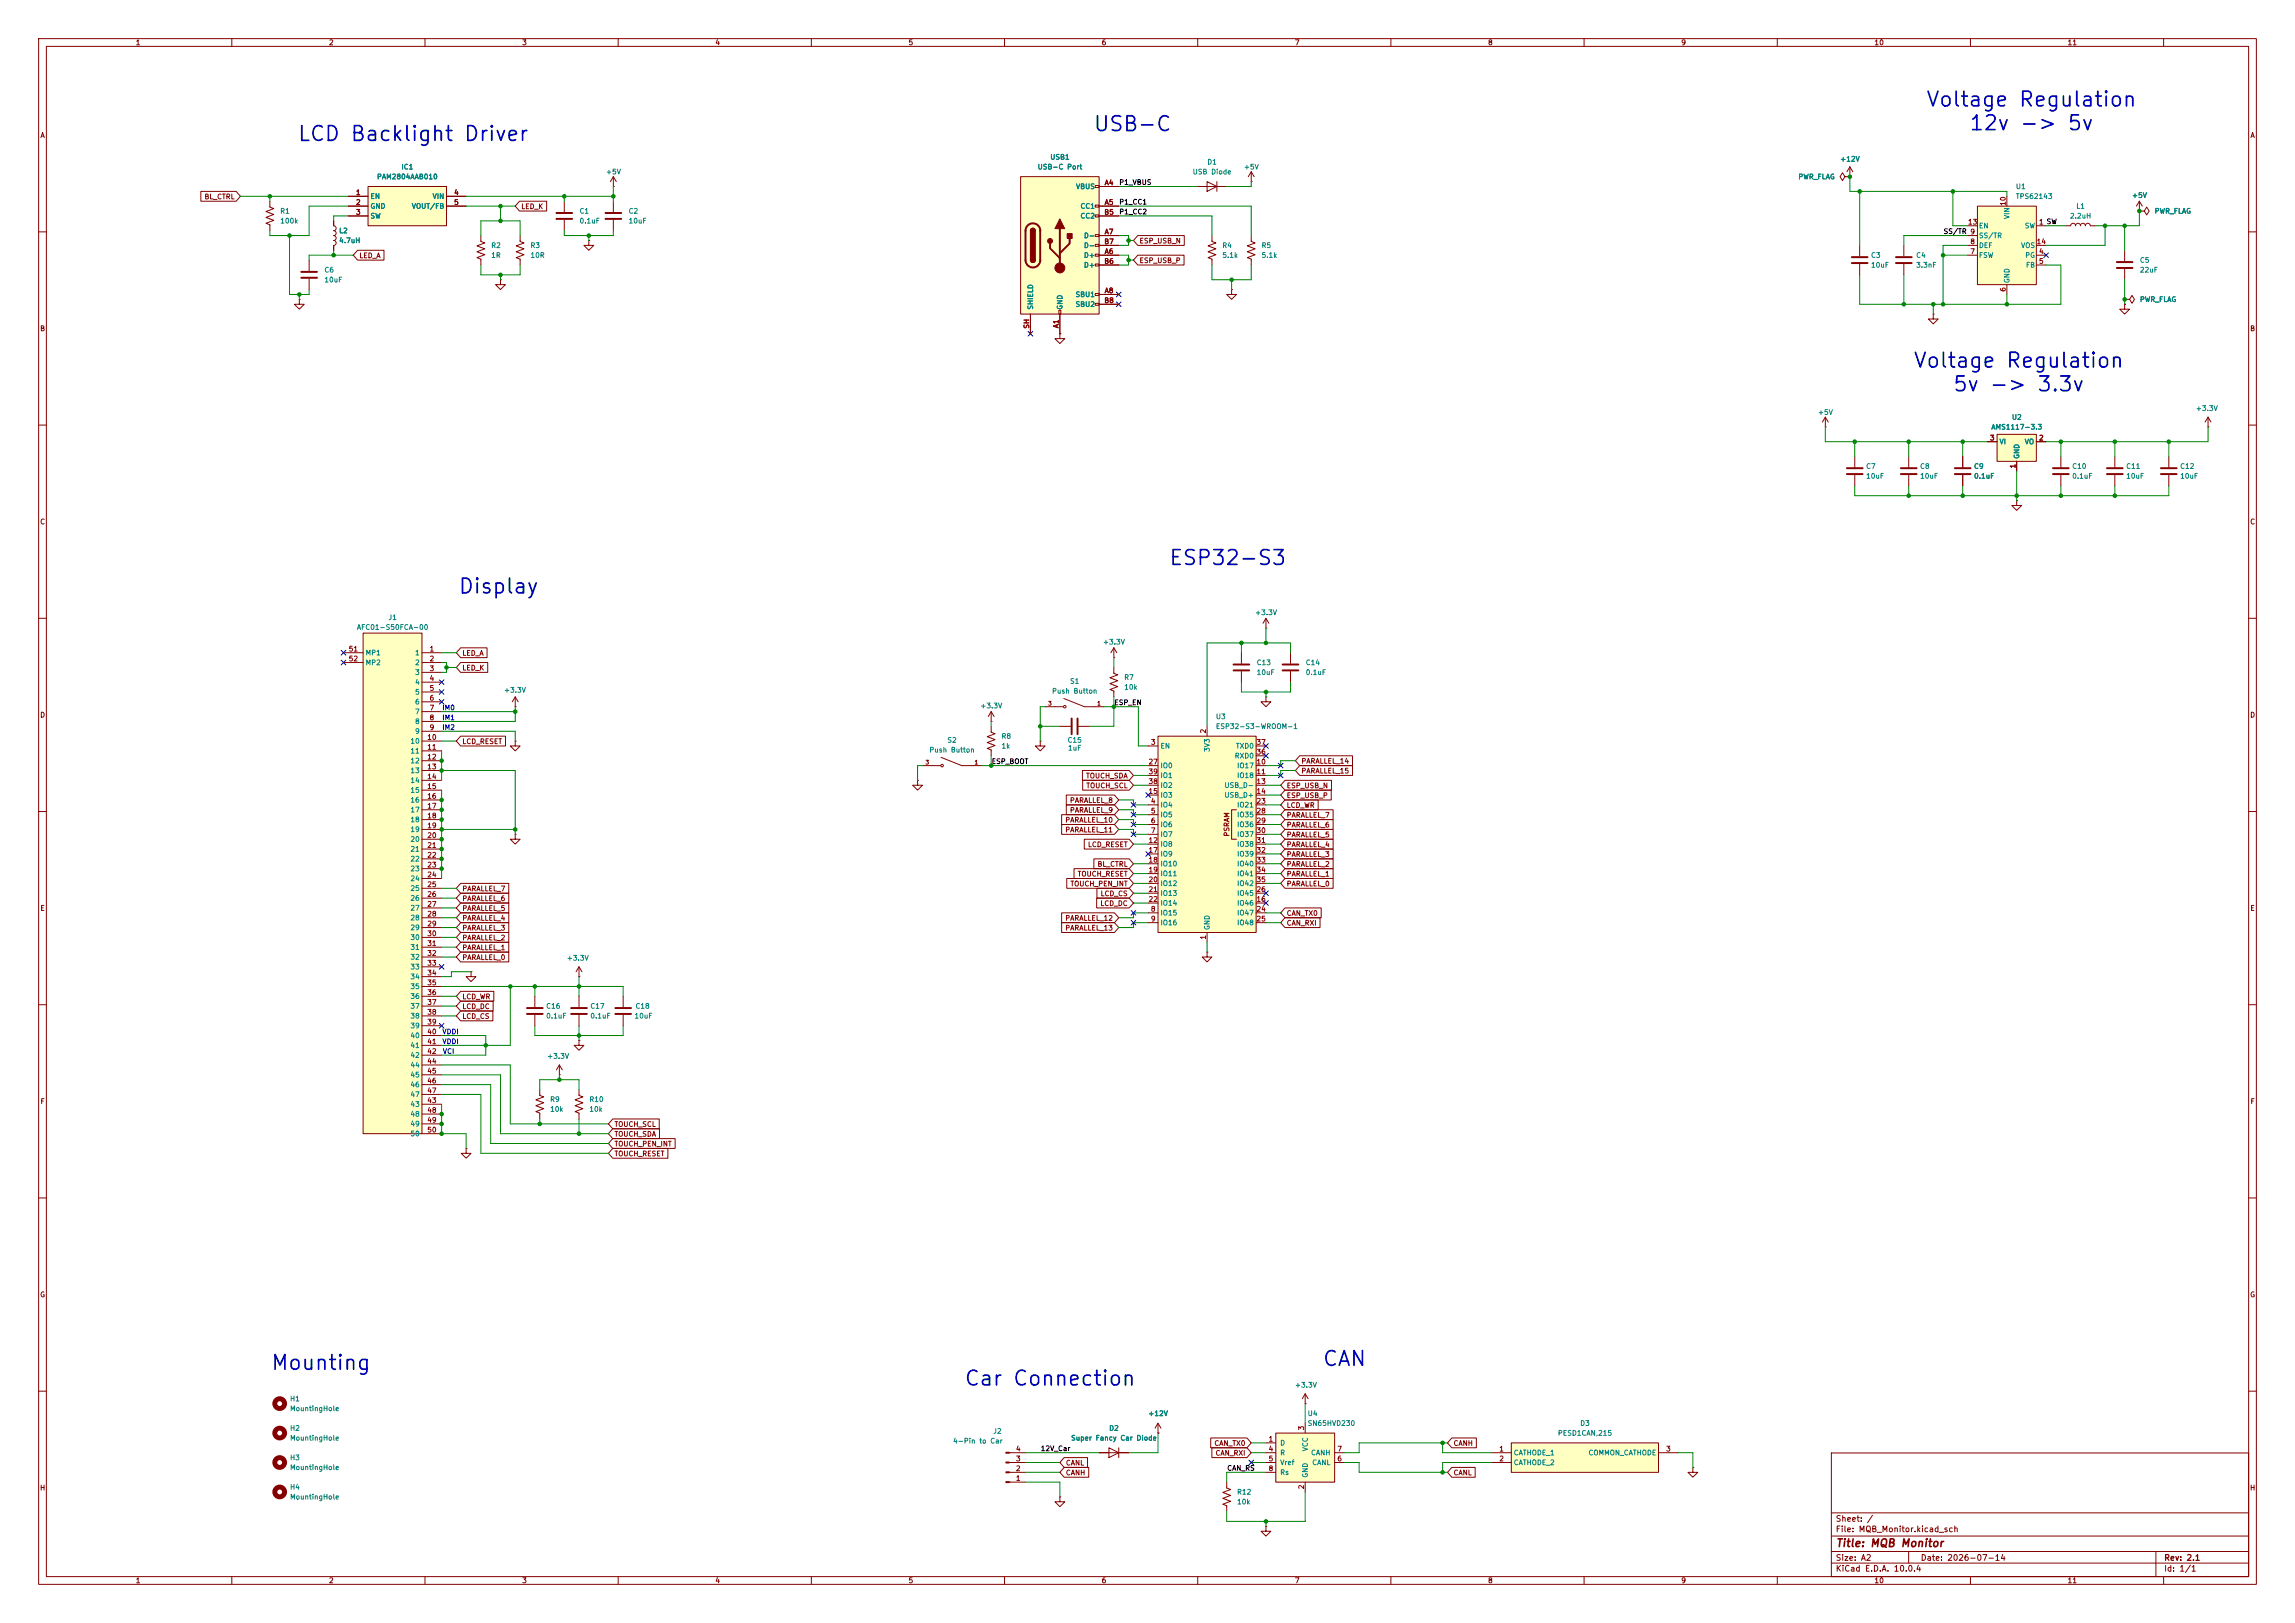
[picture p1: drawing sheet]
<svg xmlns="http://www.w3.org/2000/svg" width="594mm" height="420mm" viewBox="0 0 594 420" stroke-linecap="round" stroke-linejoin="round" font-family="sans-serif">
<defs><g id="words">
<g font-size="3.8" fill="#0000c2">
<text x="498.3" y="28.6">Voltage Regulation</text>
<text x="282.8" y="34.9">USB-C</text>
<text x="509.5" y="34.7">12v -&gt; 5v</text>
<text x="76.8" y="37.5">LCD Backlight Driver</text>
<text x="495" y="96.1">Voltage Regulation</text>
<text x="505.2" y="102.3">5v -&gt; 3.3v</text>
<text x="302.3" y="147.2">ESP32-S3</text>
<text x="118.4" y="154.6">Display</text>
<text x="69.9" y="355.5">Mounting</text>
<text x="249.4" y="359.5">Car Connection</text>
<text x="342.1" y="354.5">CAN</text>
</g>
<text font-size="2" fill="#840000" x="475" y="400.8">Title: MQB Monitor</text>
<g font-size="1.5" fill="#840000">
<text x="475" y="394.1">Sheet: /</text>
<text x="475" y="396.8">File: MQB_Monitor.kicad_sch</text>
<text x="475" y="407">KiCad E.D.A. 10.0.4</text>
<text x="475" y="404.2">Size: A2</text>
<text x="497" y="404.2">Date: 2026-07-14</text>
<text x="560" y="404.2">Rev: 2.1</text>
<text x="560" y="407">Id: 1/1</text>
</g>
<g font-size="1.3" fill="#840000">
<text x="35" y="12">1</text>
<text x="85" y="12">2</text>
<text x="135" y="12">3</text>
<text x="185" y="12">4</text>
<text x="235" y="12">5</text>
<text x="285" y="12">6</text>
<text x="335" y="12">7</text>
<text x="385" y="12">8</text>
<text x="435" y="12">9</text>
<text x="485" y="12">10</text>
<text x="535" y="12">11</text>
<text x="10.3" y="36">A</text>
<text x="582.3" y="36">A</text>
<text x="52.8" y="51.9">BL_CTRL</text>
<text x="92" y="50.8">1</text>
<text x="92" y="53.3">2</text>
<text x="117.4" y="50.8">4</text>
<text x="117.4" y="53.3">5</text>
<text x="285.8" y="48.2">A4</text>
<text x="285.8" y="53.3">A5</text>
<text x="519.4" y="53.4" transform="rotate(-90 519.4 53.4)">10</text>
<text x="92" y="55.9">3</text>
<text x="134.8" y="54.4">LED_K</text>
<text x="285.7" y="55.9">B5</text>
<text x="509.2" y="58.4">13</text>
<text x="527.6" y="58.4">1 SW</text>
<text x="285.7" y="63.5">B7</text>
<text x="285.8" y="60.9">A7</text>
<text x="294.8" y="63.3">ESP_USB_N</text>
<text x="509.8" y="63.5">8</text>
<text x="527" y="63.5">14</text>
<text x="92.9" y="67.1">LED_A</text>
<text x="285.7" y="68.6">B6</text>
<text x="285.8" y="66">A6</text>
<text x="294.8" y="68.4">ESP_USB_P</text>
<text x="509.8" y="66">7</text>
<text x="527.6" y="66">4</text>
<text x="527.6" y="68.6">5</text>
<text x="285.8" y="76.2">A8</text>
<text x="519.4" y="75.6" transform="rotate(-90 519.4 75.6)">6</text>
<text x="285.7" y="78.7">B8</text>
<text x="10.3" y="86">B</text>
<text x="266.7" y="85.2" transform="rotate(-90 266.7 85.2)">SH</text>
<text x="274.3" y="85.1" transform="rotate(-90 274.3 85.1)">A1</text>
<text x="582.3" y="86">B</text>
<text x="514.9" y="114.3">3</text>
<text x="527.6" y="114.3">2</text>
<text x="521.9" y="121.4" transform="rotate(-90 521.9 121.4)">1</text>
<text x="10.3" y="136">C</text>
<text x="582.3" y="136">C</text>
<text x="90.1" y="168.9">51</text>
<text x="90.1" y="171.4">52</text>
<text x="111.1" y="168.9">1</text>
<text x="111.1" y="171.4">2</text>
<text x="111.1" y="174">3</text>
<text x="119.5" y="170">LED_A</text>
<text x="119.5" y="173.8">LED_K</text>
<text x="111.1" y="176.5">4</text>
<text x="111.1" y="179">5</text>
<text x="10.3" y="186">D</text>
<text x="111.1" y="181.6">6</text>
<text x="111.1" y="184.1">7</text>
<text x="582.3" y="186">D</text>
<text x="110.4" y="191.7">10</text>
<text x="111.1" y="186.7">8</text>
<text x="111.1" y="189.2">9</text>
<text x="312.4" y="189.9" transform="rotate(-90 312.4 189.9)">2</text>
<text x="110.4" y="194.3">11</text>
<text x="110.4" y="196.8">12</text>
<text x="119.5" y="192.8">LCD_RESET</text>
<text x="297.7" y="193">3</text>
<text x="325.1" y="195.6">36</text>
<text x="325.1" y="193">37</text>
<text x="336.7" y="197.9">PARALLEL_14</text>
<text x="110.4" y="199.4">13</text>
<text x="110.4" y="201.9">14</text>
<text x="281" y="201.7">TOUCH_SDA</text>
<text x="297.1" y="198.1">27</text>
<text x="297.1" y="203.2">38</text>
<text x="297.1" y="200.6">39</text>
<text x="325.1" y="198.1">10</text>
<text x="325.1" y="200.6">11</text>
<text x="325.1" y="203.2">13</text>
<text x="336.7" y="200.5">PARALLEL_15</text>
<text x="110.4" y="204.4">15</text>
<text x="110.4" y="207">16</text>
<text x="110.4" y="209.5">17</text>
<text x="276.8" y="208.1">PARALLEL_8</text>
<text x="281" y="204.3">TOUCH_SCL</text>
<text x="297.1" y="205.7">15</text>
<text x="297.7" y="208.3">4</text>
<text x="325.1" y="205.7">14</text>
<text x="325.1" y="208.3">23</text>
<text x="332.9" y="204.3">ESP_USB_N</text>
<text x="332.9" y="206.8">ESP_USB_P</text>
<text x="332.9" y="209.3">LCD_WR</text>
<text x="110.4" y="212.1">18</text>
<text x="110.4" y="214.6">19</text>
<text x="275.6" y="213.2">PARALLEL_10</text>
<text x="275.6" y="215.7">PARALLEL_11</text>
<text x="276.8" y="210.6">PARALLEL_9</text>
<text x="297.7" y="210.8">5</text>
<text x="297.7" y="213.3">6</text>
<text x="297.7" y="215.9">7</text>
<text x="325.1" y="210.8">28</text>
<text x="325.1" y="213.3">29</text>
<text x="325.1" y="215.9">30</text>
<text x="332.9" y="214.4">PARALLEL_6</text>
<text x="332.9" y="211.9">PARALLEL_7</text>
<text x="110.4" y="217.1">20</text>
<text x="110.4" y="219.7">21</text>
<text x="281.5" y="219.5">LCD_RESET</text>
<text x="297.1" y="218.4">12</text>
<text x="297.1" y="221">17</text>
<text x="318.5" y="216.6" transform="rotate(-90 318.5 216.6)">PSRAM</text>
<text x="325.1" y="218.4">31</text>
<text x="325.1" y="221">32</text>
<text x="332.9" y="219.5">PARALLEL_4</text>
<text x="332.9" y="217">PARALLEL_5</text>
<text x="110.4" y="222.2">22</text>
<text x="110.4" y="224.8">23</text>
<text x="110.4" y="227.3">24</text>
<text x="278.8" y="227.1">TOUCH_RESET</text>
<text x="283.9" y="224.6">BL_CTRL</text>
<text x="297.1" y="223.5">18</text>
<text x="297.1" y="226">19</text>
<text x="325.1" y="223.5">33</text>
<text x="325.1" y="226">34</text>
<text x="332.9" y="224.6">PARALLEL_2</text>
<text x="332.9" y="227.1">PARALLEL_1</text>
<text x="332.9" y="222">PARALLEL_3</text>
<text x="110.4" y="229.8">25</text>
<text x="110.4" y="232.4">26</text>
<text x="119.5" y="230.9">PARALLEL_7</text>
<text x="119.5" y="233.5">PARALLEL_6</text>
<text x="276.9" y="229.7">TOUCH_PEN_INT</text>
<text x="284.7" y="232.2">LCD_CS</text>
<text x="297.1" y="228.6">20</text>
<text x="297.1" y="231.1">21</text>
<text x="297.1" y="233.7">22</text>
<text x="325.1" y="233.7">16</text>
<text x="325.1" y="231.1">26</text>
<text x="325.1" y="228.6">35</text>
<text x="332.9" y="229.7">PARALLEL_0</text>
<text x="10.3" y="236">E</text>
<text x="110.4" y="234.9">27</text>
<text x="110.4" y="237.5">28</text>
<text x="119.5" y="236">PARALLEL_5</text>
<text x="119.5" y="238.6">PARALLEL_4</text>
<text x="275.6" y="238.6">PARALLEL_12</text>
<text x="284.7" y="234.7">LCD_DC</text>
<text x="297.7" y="236.2">8</text>
<text x="297.7" y="238.7">9</text>
<text x="325.1" y="236.2">24</text>
<text x="325.1" y="238.7">25</text>
<text x="332.9" y="237.3">CAN_TX0</text>
<text x="332.9" y="239.8">CAN_RXI</text>
<text x="582.3" y="236">E</text>
<text x="110.4" y="240">29</text>
<text x="110.4" y="242.5">30</text>
<text x="110.4" y="245.1">31</text>
<text x="119.5" y="241.1">PARALLEL_3</text>
<text x="119.5" y="243.6">PARALLEL_2</text>
<text x="275.6" y="241.1">PARALLEL_13</text>
<text x="312.4" y="243.3" transform="rotate(-90 312.4 243.3)">1</text>
<text x="110.4" y="247.6">32</text>
<text x="110.4" y="250.2">33</text>
<text x="119.5" y="248.7">PARALLEL_0</text>
<text x="119.5" y="246.2">PARALLEL_1</text>
<text x="110.4" y="252.7">34</text>
<text x="110.4" y="255.2">35</text>
<text x="110.4" y="257.8">36</text>
<text x="110.4" y="260.3">37</text>
<text x="110.4" y="262.9">38</text>
<text x="119.5" y="258.9">LCD_WR</text>
<text x="119.5" y="264">LCD_CS</text>
<text x="119.5" y="261.4">LCD_DC</text>
<text x="110.4" y="265.4">39</text>
<text x="110.4" y="267.9">40</text>
<text x="110.4" y="270.5">41</text>
<text x="110.4" y="273">42</text>
<text x="110.4" y="275.6">44</text>
<text x="110.4" y="278.1">45</text>
<text x="110.4" y="280.6">46</text>
<text x="10.3" y="286">F</text>
<text x="110.4" y="285.7">43</text>
<text x="110.4" y="283.2">47</text>
<text x="582.3" y="286">F</text>
<text x="110.4" y="288.3">48</text>
<text x="110.4" y="290.8">49</text>
<text x="110.4" y="293.3">50</text>
<text x="158.9" y="291.9">TOUCH_SCL</text>
<text x="158.9" y="297">TOUCH_PEN_INT</text>
<text x="158.9" y="299.5">TOUCH_RESET</text>
<text x="158.9" y="294.4">TOUCH_SDA</text>
<text x="10.3" y="336">G</text>
<text x="582.3" y="336">G</text>
<text x="337.8" y="370.3" transform="rotate(-90 337.8 370.3)">3</text>
<text x="262.8" y="375.9">4</text>
<text x="314.2" y="374.4">CAN_TX0</text>
<text x="314.5" y="377">CAN_RXI</text>
<text x="328.2" y="373.4">1</text>
<text x="328.2" y="375.9">4</text>
<text x="346" y="375.9">7</text>
<text x="376.1" y="374.4">CANH</text>
<text x="387.9" y="375.9">1</text>
<text x="431.1" y="375.9">3</text>
<text x="262.8" y="383.5">1</text>
<text x="262.8" y="381">2</text>
<text x="262.8" y="378.4">3</text>
<text x="275.7" y="382.1">CANH</text>
<text x="275.7" y="379.5">CANL</text>
<text x="328.2" y="378.4">5</text>
<text x="328.2" y="381">8</text>
<text x="346" y="378.4">6</text>
<text x="376.1" y="382.1">CANL</text>
<text x="387.9" y="378.4">2</text>
<text x="10.2" y="386">H</text>
<text x="337.8" y="385.5" transform="rotate(-90 337.8 385.5)">2</text>
<text x="582.2" y="386">H</text>
<text x="35" y="410">1</text>
<text x="85" y="410">2</text>
<text x="135" y="410">3</text>
<text x="185" y="410">4</text>
<text x="235" y="410">5</text>
<text x="285" y="410">6</text>
<text x="335" y="410">7</text>
<text x="385" y="410">8</text>
<text x="435" y="410">9</text>
<text x="485" y="410">10</text>
<text x="535" y="410">11</text>
</g>
<g font-size="1.3" fill="#008484">
<text x="271.7" y="41.6">USB1</text>
<text x="97.4" y="46.7">PAM2804AAB010</text>
<text x="103.8" y="44.2">IC1</text>
<text x="156.7" y="45.4">+5V</text>
<text x="268.4" y="44.2">USB-C Port</text>
<text x="308.6" y="45.4">USB Diode</text>
<text x="312.3" y="42.9">D1</text>
<text x="321.8" y="44.2">+5V</text>
<text x="465.3" y="46.7">PWR_FLAG</text>
<text x="476.1" y="42.1">+12V</text>
<text x="95.8" y="51.8">EN</text>
<text x="111.8" y="51.8">VIN</text>
<text x="278.4" y="49.2">VBUS</text>
<text x="521.6" y="49.2">U1</text>
<text x="521.6" y="51.8">TPS62143</text>
<text x="551.7" y="51.5">+5V</text>
<text x="72.4" y="55.6">R1</text>
<text x="72.4" y="58.1">100k</text>
<text x="95.8" y="54.3">GND</text>
<text x="95.8" y="56.9">SW</text>
<text x="106.5" y="54.3">VOUT/FB</text>
<text x="149.9" y="55.6">C1</text>
<text x="149.9" y="58.1">0.1uF</text>
<text x="162.6" y="55.6">C2</text>
<text x="162.6" y="58.1">10uF</text>
<text x="279.5" y="54.3">CC1</text>
<text x="279.5" y="56.9">CC2</text>
<text x="512.1" y="59.4">EN</text>
<text x="520.4" y="56.8" transform="rotate(-90 520.4 56.8)">VIN</text>
<text x="523.9" y="59.4">SW</text>
<text x="535.6" y="56.9">2.2uH</text>
<text x="537.3" y="54.3">L1</text>
<text x="557.5" y="55.6">PWR_FLAG</text>
<text x="87.6" y="63.2">4.7uH</text>
<text x="87.6" y="60.7">L2</text>
<text x="127" y="64.5">R2</text>
<text x="137.2" y="64.5">R3</text>
<text x="280.4" y="61.9">D-</text>
<text x="280.4" y="64.5">D-</text>
<text x="316.2" y="64.5">R4</text>
<text x="326.4" y="64.5">R5</text>
<text x="512.1" y="64.5">DEF</text>
<text x="512.1" y="61.9">SS/TR</text>
<text x="523" y="64.5">VOS</text>
<text x="83.8" y="70.8">C6</text>
<text x="127" y="67">1R</text>
<text x="137.2" y="67">10R</text>
<text x="280.4" y="67">D+</text>
<text x="280.4" y="69.6">D+</text>
<text x="316.2" y="67">5.1k</text>
<text x="326.4" y="67">5.1k</text>
<text x="484.1" y="67">C3</text>
<text x="484.1" y="69.6">10uF</text>
<text x="495.8" y="67">C4</text>
<text x="495.8" y="69.6">3.3nF</text>
<text x="512.1" y="67">FSW</text>
<text x="524.1" y="67">PG</text>
<text x="524.2" y="69.6">FB</text>
<text x="553.7" y="68.3">C5</text>
<text x="553.7" y="70.8">22uF</text>
<text x="83.8" y="73.4">10uF</text>
<text x="278.2" y="77.2">SBU1</text>
<text x="520.4" y="73.4" transform="rotate(-90 520.4 73.4)">GND</text>
<text x="267.7" y="80.3" transform="rotate(-90 267.7 80.3)">SHIELD</text>
<text x="275.3" y="80.3" transform="rotate(-90 275.3 80.3)">GND</text>
<text x="278.2" y="79.7">SBU2</text>
<text x="553.7" y="78.4">PWR_FLAG</text>
<text x="470.4" y="107.7">+5V</text>
<text x="568.2" y="106.6">+3.3V</text>
<text x="515.3" y="111.5">AMS1117-3.3</text>
<text x="520.6" y="108.9">U2</text>
<text x="517.4" y="115.3">VI</text>
<text x="522.9" y="118.9" transform="rotate(-90 522.9 118.9)">GND</text>
<text x="523.9" y="115.3">VO</text>
<text x="482.9" y="121.6">C7</text>
<text x="482.9" y="124.2">10uF</text>
<text x="496.8" y="121.6">C8</text>
<text x="496.8" y="124.2">10uF</text>
<text x="510.8" y="121.6">C9</text>
<text x="510.8" y="124.2">0.1uF</text>
<text x="536.2" y="121.6">C10</text>
<text x="536.2" y="124.2">0.1uF</text>
<text x="550.2" y="121.6">C11</text>
<text x="550.2" y="124.2">10uF</text>
<text x="564.1" y="121.6">C12</text>
<text x="564.1" y="124.2">10uF</text>
<text x="100.4" y="160.7">J1</text>
<text x="324.7" y="159.5">+3.3V</text>
<text x="92.2" y="163.3">AFC01-S50FCA-00</text>
<text x="285.3" y="167.1">+3.3V</text>
<text x="94.5" y="169.9">MP1</text>
<text x="94.5" y="172.4">MP2</text>
<text x="107.3" y="169.9">1</text>
<text x="107.3" y="172.4">2</text>
<text x="325.1" y="172.4">C13</text>
<text x="337.8" y="172.4">C14</text>
<text x="107.3" y="175">3</text>
<text x="107.3" y="177.5">4</text>
<text x="130.3" y="179.5">+3.3V</text>
<text x="272.2" y="179.8">Push Button</text>
<text x="276.8" y="177.2">S1</text>
<text x="290.8" y="176.2">R7</text>
<text x="290.8" y="178.8">10k</text>
<text x="325.1" y="175">10uF</text>
<text x="337.8" y="175">0.1uF</text>
<text x="107.3" y="180">5</text>
<text x="107.3" y="182.6">6</text>
<text x="107.3" y="185.1">7</text>
<text x="253.6" y="183.6">+3.3V</text>
<text x="107.3" y="187.7">8</text>
<text x="107.3" y="190.2">9</text>
<text x="259.1" y="191.5">R8</text>
<text x="314.6" y="186.4">U3</text>
<text x="314.6" y="188.9">ESP32-S3-WROOM-1</text>
<text x="106.1" y="192.7">10</text>
<text x="106.1" y="195.3">11</text>
<text x="106.1" y="197.8">12</text>
<text x="240.4" y="195">Push Button</text>
<text x="245.1" y="192.5">S2</text>
<text x="259.1" y="194">1k</text>
<text x="276.2" y="192.5">C15</text>
<text x="276.3" y="194.5">1uF</text>
<text x="300.2" y="194">EN</text>
<text x="313.4" y="194.7" transform="rotate(-90 313.4 194.7)">3V3</text>
<text x="319.4" y="196.6">RXD0</text>
<text x="319.8" y="194">TXD0</text>
<text x="106.1" y="200.4">13</text>
<text x="106.1" y="202.9">14</text>
<text x="300.2" y="199.1">IO0</text>
<text x="300.2" y="201.6">IO1</text>
<text x="320.1" y="199.1">IO17</text>
<text x="320.1" y="201.6">IO18</text>
<text x="106.1" y="205.4">15</text>
<text x="106.1" y="208">16</text>
<text x="300.2" y="209.3">IO4</text>
<text x="300.2" y="206.7">IO3</text>
<text x="300.2" y="204.2">IO2</text>
<text x="316.8" y="204.2">USB_D-</text>
<text x="316.8" y="206.7">USB_D+</text>
<text x="320.1" y="209.3">IO21</text>
<text x="106.1" y="210.5">17</text>
<text x="106.1" y="213.1">18</text>
<text x="106.1" y="215.6">19</text>
<text x="300.2" y="211.8">IO5</text>
<text x="300.2" y="214.3">IO6</text>
<text x="320.1" y="211.8">IO35</text>
<text x="320.1" y="214.3">IO36</text>
<text x="106.1" y="218.1">20</text>
<text x="106.1" y="220.7">21</text>
<text x="300.2" y="216.9">IO7</text>
<text x="300.2" y="219.4">IO8</text>
<text x="300.2" y="222">IO9</text>
<text x="320.1" y="216.9">IO37</text>
<text x="320.1" y="219.4">IO38</text>
<text x="320.1" y="222">IO39</text>
<text x="106.1" y="223.2">22</text>
<text x="106.1" y="225.8">23</text>
<text x="300.2" y="224.5">IO10</text>
<text x="300.2" y="227">IO11</text>
<text x="320.1" y="224.5">IO40</text>
<text x="320.1" y="227">IO41</text>
<text x="106.1" y="228.3">24</text>
<text x="106.1" y="230.8">25</text>
<text x="106.1" y="233.4">26</text>
<text x="300.2" y="229.6">IO12</text>
<text x="300.2" y="232.1">IO13</text>
<text x="320.1" y="232.1">IO45</text>
<text x="320.1" y="229.6">IO42</text>
<text x="106.1" y="235.9">27</text>
<text x="106.1" y="238.5">28</text>
<text x="300.2" y="237.2">IO15</text>
<text x="300.2" y="239.7">IO16</text>
<text x="300.2" y="234.7">IO14</text>
<text x="320.1" y="234.7">IO46</text>
<text x="320.1" y="237.2">IO47</text>
<text x="320.1" y="239.7">IO48</text>
<text x="106.1" y="241">29</text>
<text x="106.1" y="243.5">30</text>
<text x="313.4" y="240.8" transform="rotate(-90 313.4 240.8)">GND</text>
<text x="106.1" y="246.1">31</text>
<text x="106.1" y="248.6">32</text>
<text x="106.1" y="251.2">33</text>
<text x="146.6" y="248.9">+3.3V</text>
<text x="106.1" y="253.7">34</text>
<text x="106.1" y="256.2">35</text>
<text x="106.1" y="258.8">36</text>
<text x="106.1" y="261.3">37</text>
<text x="106.1" y="263.9">38</text>
<text x="141.2" y="261.3">C16</text>
<text x="141.2" y="263.9">0.1uF</text>
<text x="152.7" y="261.3">C17</text>
<text x="152.7" y="263.9">0.1uF</text>
<text x="164.1" y="263.9">10uF</text>
<text x="164.3" y="261.3">C18</text>
<text x="106.1" y="266.4">39</text>
<text x="106.1" y="268.9">40</text>
<text x="106.1" y="271.5">41</text>
<text x="106.1" y="274">42</text>
<text x="141.5" y="274.3">+3.3V</text>
<text x="106.1" y="276.6">44</text>
<text x="106.1" y="279.1">45</text>
<text x="106.1" y="281.6">46</text>
<text x="106.1" y="286.7">43</text>
<text x="106.1" y="284.2">47</text>
<text x="142.2" y="285.5">R9</text>
<text x="142.2" y="288">10k</text>
<text x="152.4" y="288">10k</text>
<text x="152.4" y="285.5">R10</text>
<text x="106.1" y="289.3">48</text>
<text x="106.1" y="291.8">49</text>
<text x="106.1" y="294.3">50</text>
<text x="335" y="359.4">+3.3V</text>
<text x="74.9" y="362.9">H1</text>
<text x="74.9" y="365.5">MountingHole</text>
<text x="74.9" y="370.5">H2</text>
<text x="256.9" y="371.3">J2</text>
<text x="286.9" y="370.5">D2</text>
<text x="297.1" y="366.7">+12V</text>
<text x="338.3" y="366.7">U4</text>
<text x="338.3" y="369.3">SN65HVD230</text>
<text x="403.1" y="371.8">PESD1CAN,215</text>
<text x="408.9" y="369.3">D3</text>
<text x="74.9" y="373.1">MountingHole</text>
<text x="246.6" y="373.8">4-Pin to Car</text>
<text x="277.1" y="373.1">Super Fancy Car Diode</text>
<text x="331.2" y="374.4">D</text>
<text x="331.2" y="376.9">R</text>
<text x="338.8" y="375.7" transform="rotate(-90 338.8 375.7)">VCC</text>
<text x="339.2" y="376.9">CANH</text>
<text x="391.7" y="376.9">CATHODE_1</text>
<text x="411" y="376.9">COMMON_CATHODE</text>
<text x="74.9" y="378.2">H3</text>
<text x="74.9" y="380.7">MountingHole</text>
<text x="331.2" y="379.4">Vref</text>
<text x="331.2" y="382">Rs</text>
<text x="338.8" y="382.5" transform="rotate(-90 338.8 382.5)">GND</text>
<text x="339.5" y="379.4">CANL</text>
<text x="391.7" y="379.4">CATHODE_2</text>
<text x="74.9" y="385.8">H4</text>
<text x="74.9" y="388.3">MountingHole</text>
<text x="320" y="389.6">10k</text>
<text x="320" y="387.1">R12</text>
</g>
<g font-size="1.3">
<text x="289.6" y="53.2">P1_CC1</text>
<text x="289.6" y="48.1">P1_VBUS</text>
<text x="289.6" y="55.8">P1_CC2</text>
<text x="502.9" y="60.8">SS/TR 9</text>
<text x="288.3" y="182.8">ESP_EN</text>
<text x="256.5" y="198">ESP_BOOT</text>
<text x="269.2" y="375.8">12V_Car</text>
<text x="317.5" y="380.9">CAN_RS</text>
</g>
<g font-size="1.3" fill="#0000c2">
<text x="114.3" y="184.1">IM0</text>
<text x="114.3" y="189.2">IM2</text>
<text x="114.3" y="186.6">IM1</text>
<text x="114.4" y="267.9">VDDI</text>
<text x="114.4" y="270.5">VDDI</text>
<text x="114.5" y="273">VCI</text>
</g>
<g font-size="1" fill="#840000">
<text x="271.2" y="182.8">3</text>
<text x="283.9" y="182.8">1</text>
<text x="239.4" y="198">3</text>
<text x="252.1" y="198">1</text>
</g>
</g></defs>
<g fill="none" stroke="#840000" stroke-width=".26">
<path d="M10 10h574v400h-574zM12 12h570v396h-570zM60 10v2M110 10v2M160 10v2M210 10v2M260 10v2M310 10v2M360 10v2M410 10v2M460 10v2M510 10v2"/>
<path d="M560 10v2M10 60h2M582 60h2M10 110h2M582 110h2M10 160h2M582 160h2M10 210h2M582 210h2M10 260h2M582 260h2M10 310h2"/>
<path d="M582 310h2M10 360h2M474 376h108v32h-108zM582 360h2M474 397.5h108M474 391.5h108M60 408v2M110 408v2M160 408v2M210 408v2M260 408v2M310 408v2"/>
<path d="M360 408v2M410 408v2M460 408v2M474 404.5h108M474 401.5h108M494 401.5v3M510 408v2M558 401.5v6.5M560 408v2"/>
</g>
<path d="M391.2 373.4h38.1v7.6h-38.1z" fill="#ffffc2"/>
<path d="M386.1 375.9h5.1M386.1 378.5h5.1M391.2 373.4h38.1v7.6h-38.1zM429.3 375.9h5" fill="none" stroke="#840000" stroke-width=".26"/>
<path d="M299.7 190.5h25.4v50.8h-25.4z" fill="#ffffc2"/>
<g fill="none" stroke="#840000" stroke-width=".26">
<path d="M158.7 48.3h.1M158.7 45.7v2.6M158.7 52.1v2.8M158.7 56.9v2.8M158.7 45.7l-.7 1.3M158.7 45.7l.8 1.3M534.7 58.4h1.2l.2-.4 .5-.2 .4 .2 .2 .4 .2-.4 .4-.2 .5 .2 .2 .4 .2-.4 .4-.2 .5 .2 .1 .4 .2-.4 .5-.2 .4 .2 .2 .4h1.3M124.5 61v1.5l1 .4-2.1 .7 2.1 .8-2.1 .8 2.1 .7-2.1 .8 1.1 .4v1.5M134.6 61v1.5l1 .4-2 .7 2 .8-2 .8 2 .7-2 .8 1 .4v1.5M152.4 62.2v1.3h1.3l-1.3 1.3-1.3-1.3h1.3M152.4 62.2h.1M297.2 193h2.5"/>
<path d="M297.2 198.1h2.5M299.7 190.5h25.4v50.8h-25.4zM312.4 188v2.5M325.1 193h2.6M325.1 198.1h2.6M325.1 195.6h2.6M297.2 208.3h2.5M297.2 210.8h2.5M297.2 213.4h2.5M297.2 215.9h2.5M297.2 200.7h2.5M297.2 218.4h2.5"/>
<path d="M297.2 203.2h2.5M297.2 205.7h2.5M320 209.6h-1.2v7.6h1.2M325.1 208.3h2.6M325.1 210.8h2.6M325.1 213.4h2.6M325.1 215.9h2.6M325.1 200.7h2.6M325.1 218.4h2.6M325.1 203.2h2.6M325.1 205.7h2.6M297.2 236.2h2.5"/>
<path d="M297.2 238.8h2.5M297.2 233.7h2.5M297.2 221h2.5M297.2 223.5h2.5M297.2 226.1h2.5M297.2 228.6h2.5M297.2 231.1h2.5M325.1 236.2h2.6M325.1 238.8h2.6M325.1 233.7h2.6M325.1 221h2.6M325.1 223.5h2.6"/>
<path d="M325.1 226.1h2.6M325.1 228.6h2.6M325.1 231.1h2.6M312.4 246.4v1.3h1.3l-1.3 1.2-1.3-1.2h1.3M312.4 246.4h.1M312.4 241.3v2.5"/>
</g>
<path d="M156.7 55.1h4.1M156.7 56.6h4.1" fill="none" stroke="#840000" stroke-width=".51"/>
<path d="M264.2 45.7h20.3v35.6h-20.3z" fill="#ffffc2"/>
<g fill="none" stroke="#840000" stroke-width=".26">
<path d="M264.2 45.7h20.3v35.6h-20.3zM266.7 59.7l.2-.5 .4-.1 .5 .1 .2 .5M283.5 48h1v.5h-1zM283.5 53.1h1v.5h-1zM283.5 55.6h1v.5h-1zM284.5 48.3h5.1M284.5 53.3h5.1M284.5 55.9h5.1M266.7 67.3l.2 .5 .4 .1 .5-.1 .2-.5M283.5 60.7h1v.5h-1zM283.5 63.2h1v.6h-1zM283.5 65.8h1v.5h-1z"/>
<path d="M283.5 68.3h1v.5h-1zM283.5 75.9h1v.6h-1zM283.5 78.5h1v.5h-1zM284.5 66h5.1M284.5 61h5.1M284.5 76.2h5.1M284.5 68.6h5.1M284.5 63.5h5.1M284.5 78.7h5.1M266.7 81.3v5.1M274.1 80.3h.5v1h-.5zM274.3 86.4v1.2h1.3l-1.3 1.3-1.3-1.3h1.3"/>
<path d="M274.3 86.4h.1M274.3 81.3v5.1"/>
</g>
<path d="M266 58.4a1.91 1.91 0 0 1 2.1-.5 1.91 1.91 0 0 1 1.1 1.8v7.6a1.91 1.91 0 0 1-1.9 1.9 1.91 1.91 0 0 1-1.9-1.9v-7.8zM274.3 59.2v10.1M271.8 63v1.3l2.5 2.5M276.9 61.7v1.3l-2.6 2.5" fill="none" stroke="#840000" stroke-width=".51"/>
<g fill="#840000" stroke="#840000" stroke-width=".26">
<path d="M266.7 59.7h1.3v7.6h-1.3z"/>
<path d="M266.9 59.2l.7-.1 .4 .6h-1.3z"/>
<path d="M266.7 67.3h1.3l-.2 .5-.5 .1-.4-.1z"/>
<path d="M274.3 56.6l1.3 2.6h-2.6z"/>
<path d="M276.2 60.5h1.3v1.2h-1.3z"/>
<circle cx="271.8" cy="62.4" r=".63"/>
<circle cx="274.3" cy="69.3" r="1.27"/>
</g>
<path d="M516.9 112.4h10.1v7h-10.1z" fill="#ffffc2"/>
<path d="M508 118.1v2.8M514.3 114.3h2.6M516.9 112.4h10.1v7h-10.1zM522 119.4v2.5M527 114.3h2.6M508 122.9v2.8M334 168.9v2.8M334 173.7v2.8" fill="none" stroke="#840000" stroke-width=".26"/>
<path d="M506 121.2h4M506 122.7h4M332 172h4M332 173.5h4" fill="none" stroke="#840000" stroke-width=".51"/>
<circle cx="72.4" cy="378.5" r="1.27" fill="none" stroke="#840000" stroke-width="1.3"/>
<path d="M511.8 53.3h15.2v20.4h-15.2z" fill="#ffffc2"/>
<g fill="none" stroke="#840000" stroke-width=".26">
<path d="M309.9 48.3h7.6M312.4 47l2.6 1.3-2.6 1.2zM315 47v2.5M323.8 47h.1M323.8 44.5l-.7 1.2M323.8 44.5l.8 1.2M323.8 44.5v2.5M509.3 58.4h2.5M511.8 53.3h15.2v20.4h-15.2zM519.4 50.8v2.5M527 58.4h2.6M77.5 77.5v1.2h1.2l-1.2 1.3-1.3-1.3h1.3"/>
<path d="M77.5 77.5h.1M80 67.3v2.8M80 72.1v2.8M129.5 72.4v1.3h1.3l-1.3 1.2-1.2-1.2h1.2M129.5 72.4h.1M313.7 61v1.5l1 .4-2 .7 2 .8-2 .8 2 .7-2 .8 1 .4v1.5M318.8 74.9v1.3h1.2l-1.2 1.3-1.3-1.3h1.3M318.8 74.9h.1M323.8 61v1.5l1.1 .4-2.1 .7 2.1 .8-2.1 .8 2.1 .7-2.1 .8 1 .4v1.5M509.3 66h2.5M509.3 63.5h2.5M509.3 61h2.5"/>
<path d="M519.4 73.7v2.5M527 66h2.6M527 68.6h2.6M527 63.5h2.6M549.9 77.5h1.3l.6-1 .6 1-.6 1-.6-1M549.9 77.5h.1M549.9 64.8v2.8M549.9 69.6v2.8M522 129.5v1.3h1.2l-1.2 1.3-1.3-1.3h1.3M522 129.5h.1M288.3 172.7v1.5l1 .4-2 .8 2 .7-2 .8 2 .8-2 .7 1 .4v1.5M120.6 297.2v1.3h1.3l-1.3 1.2-1.2-1.2h1.2"/>
<path d="M120.6 297.2h.1"/>
</g>
<path d="M78 70.4h4M78 71.9h4M547.9 67.8h4M547.9 69.3h4" fill="none" stroke="#840000" stroke-width=".51"/>
<g fill="none" stroke="#840000" stroke-width="1.3">
<circle cx="72.4" cy="363.2" r="1.27"/>
<circle cx="72.4" cy="370.8" r="1.27"/>
<circle cx="72.4" cy="386.1" r="1.27"/>
</g>
<path d="M95.2 48.3h20.4v10.1h-20.4z" fill="#ffffc2"/>
<g fill="none" stroke="#840000" stroke-width=".26">
<path d="M69.8 52.1v1.5l1.1 .4-2.1 .7 2.1 .8-2.1 .8 2.1 .7-2.1 .8 1 .4v1.5M86.4 57.2v1.2l.4 .2 .2 .5-.2 .4-.4 .2M86.4 59.7l.4 .2 .2 .4-.2 .5-.4 .2 .4 .1 .2 .3-.1 .6-.5 .2 .5 .3 .1 .5-.2 .4-.4 .1M90.2 50.8h5M90.2 53.3h5M90.2 55.9h5M95.2 48.3h20.4v10.1h-20.4zM115.6 50.8h5M115.6 53.3h5M477.5 45.7l-.6-1-.7 1 .7 1 .6-1h1.3M478.8 45.7h.1M478.8 43.2l-.8 1.3"/>
<path d="M478.8 43.2l.8 1.3M478.8 43.2v2.5M553.7 54.6h1.3l.6-1 .7 1-.7 1-.6-1M553.7 54.6h.1M553.7 52.1l-.7 1.2M553.7 52.1l.8 1.2M553.7 52.1v2.5M86.4 63.5v1.3M481.3 63.5v2.8M481.3 68.3v2.8M492.8 63.5v2.8M492.8 68.3v2.8"/>
<path d="M500.4 81.3v1.3h1.2l-1.2 1.2-1.3-1.2h1.3M500.4 81.3h.1M472.4 110.5h.1M472.4 108l-.7 1.2M472.4 108l.8 1.2M472.4 108v2.5M480.1 118.1v2.8M494 118.1v2.8M533.4 118.1v2.8M547.4 118.1v2.8M571.5 110.5h.1M571.5 108l-.8 1.2"/>
<path d="M571.5 108l.8 1.2M571.5 108v2.5M480.1 122.9v2.8M494 122.9v2.8M533.4 122.9v2.8M547.4 122.9v2.8M321.3 168.9v2.8M321.3 173.7v2.8M327.7 162.6h.1M327.7 160l-.8 1.3M327.7 160l.7 1.3M327.7 160v2.6"/>
<path d="M133.3 182.9h.1M133.3 180.3l-.7 1.3M133.3 180.3l.8 1.3M133.3 180.3v2.6M238.8 198.1h4.7M243.6 196l5.3 2.1h5.1M256.5 188v1.5l1.1 .4-2.1 .7 2.1 .8-2.1 .8 2.1 .7-2.1 .8 1 .4v1.5M256.5 186.7h.1M256.5 184.2v2.5M256.5 184.2l-.7 1.2M256.5 184.2l.8 1.2M327.7 180.3v1.3h1.2l-1.2 1.3-1.3-1.3h1.3"/>
<path d="M327.7 180.3h.1M237.5 201.9v1.3h1.3l-1.3 1.3-1.3-1.3h1.3M237.5 201.9h.1M149.9 252.7h.1M149.9 250.2v2.5M149.9 257.8v2.8M149.9 250.2l-.8 1.3M149.9 250.2l.7 1.3M161.3 257.8v2.8M144.8 278.1h.1M144.8 275.6l-.8 1.3M144.8 275.6l.7 1.3"/>
<path d="M144.8 275.6v2.5M149.9 269.2v1.3h1.2l-1.2 1.3-1.3-1.3h1.3M149.9 269.2h.1M149.9 262.6v2.8M161.3 262.6v2.8M149.9 281.9v1.6l1 .3-2.1 .8 2.1 .8-2.1 .7 2.1 .8-2.1 .8 1.1 .3v1.6M261.2 378.5h4.2M261.2 375.9h4.2M261.2 383.5h4.2M261.2 381h4.2"/>
<circle cx="243.8" cy="198.1" r=".33"/>
</g>
<g fill="none" stroke="#840000" stroke-width=".51">
<path d="M479.3 66.5h4.1M479.3 68.1h4.1M490.7 66.5h4.1M490.7 68.1h4.1M478 121.2h4.1M478 122.7h4.1M492 121.2h4.1M492 122.7h4.1M531.4 121.2h4M531.4 122.7h4M545.3 121.2h4.1M545.3 122.7h4.1"/>
<path d="M319.3 172h4M319.3 173.5h4M147.8 260.9h4.1M147.8 262.4h4.1M159.3 260.9h4M159.3 262.4h4"/>
</g>
<g fill="#840000" stroke="#840000" stroke-width=".26">
<path d="M260.3 383.4h.9v.3h-.9z"/>
<path d="M260.3 380.9h.9v.2h-.9z"/>
<path d="M260.3 378.3h.9v.3h-.9z"/>
<path d="M260.3 375.8h.9v.2h-.9z"/>
</g>
<path d="M330.2 370.8h15.2v12.7h-15.2z" fill="#ffffc2"/>
<g fill="none" stroke="#840000" stroke-width=".26">
<path d="M549.9 78.7v1.3h1.3l-1.3 1.3-1.3-1.3h1.3M549.9 78.7h.1M561.3 118.1v2.8M561.3 122.9v2.8M288.3 170.2h.1M288.3 167.6l-.8 1.3M288.3 167.6l.8 1.3M288.3 167.6v2.6M133.3 191.8v1.2h1.3l-1.3 1.3-1.2-1.3h1.2M133.3 191.8h.1M269.2 191.8v1.2h1.3l-1.3 1.3-1.2-1.3h1.2M269.2 191.8h.1"/>
<path d="M270.5 182.9h4.7M274.3 188h2.8M275.3 180.7l5.4 2.2h5M279.1 188h2.8M133.3 215.9v1.3h1.3l-1.3 1.2-1.2-1.2h1.2M133.3 215.9h.1M139.7 281.9v1.6l1 .3-2 .8 2 .8-2 .7 2 .8-2 .8 1 .3v1.6M284.5 375.9h7.6M287 374.7l2.6 1.2-2.6 1.3zM289.6 374.7v2.5M299.7 370.8h.1M299.7 368.3l-.7 1.3"/>
<path d="M299.7 368.3l.8 1.3M299.7 368.3v2.5M327.7 373.4h2.5M327.7 375.9h2.5M327.7 378.5h2.5M330.2 370.8h15.2v12.7h-15.2zM337.8 363.2h.1M337.8 360.7v2.5M337.8 368.3v2.5M337.8 360.7l-.7 1.3M337.8 360.7l.8 1.3M345.4 375.9h2.6"/>
<path d="M345.4 378.5h2.6M274.3 387.4v1.2h1.3l-1.3 1.3-1.3-1.3h1.3M274.3 387.4h.1M317.5 383.5v1.6l1 .3-2 .8 2 .8-2 .7 2 .8-2 .8 1 .3v1.6M327.7 395v1.2h1.2l-1.2 1.3-1.3-1.3h1.3M327.7 395h.1M327.7 381h2.5M337.8 383.5v2.6"/>
<circle cx="275.6" cy="182.9" r=".33"/>
</g>
<path d="M559.3 121.2h4.1M559.3 122.7h4.1M277.4 185.9v4.1M278.9 185.9v4.1" fill="none" stroke="#840000" stroke-width=".51"/>
<path d="M94 163.8h15.2v129.6h-15.2z" fill="#ffffc2"/>
<g fill="none" stroke="#840000" stroke-width=".26">
<path d="M52 49.5h9.1l1.1 1.3-1.1 1.3h-9.1zM86.4 57.2v1.2M90.2 50.8h5M90.2 53.3h5M90.2 55.9h5M115.6 50.8h5M115.6 53.3h5M134.5 52.1h7v2.5h-7l-1.2-1.3zM146 52.1v2.8M146 56.9v2.8M284.5 53.3h5.1M284.5 55.9h5.1"/>
<path d="M284.5 48.3h5.1M478.8 45.7h.1M553.7 54.6h.1M86.4 63.5v1.3M92.6 64.8h6.8v2.5h-6.8l-1.2-1.3zM284.5 66h5.1M284.5 61h5.1M284.5 76.2h5.1M284.5 68.6h5.1M284.5 63.5h5.1M284.5 78.7h5.1M294.5 66h12v2.6h-12l-1.1-1.3z"/>
<path d="M294.5 61h12v2.5h-12l-1.1-1.3zM549.9 77.5h.1M549.9 78.7h.1M266.7 81.3v5.1M274.3 86.4h.1M274.3 81.3v5.1M508 118.1v2.8M514.3 114.3h2.6M522 119.4v2.5M527 114.3h2.6M508 122.9v2.8M88.9 168.9h5.1"/>
<path d="M88.9 171.5h5.1M94 163.8h15.2v129.6h-15.2zM109.2 168.9h5.1M109.2 171.5h5.1M109.2 174h5.1M109.2 176.5h5.1M109.2 179.1h5.1M119.2 167.6h6.9v2.6h-6.9l-1.1-1.3zM119.2 171.4h7v2.6h-7l-1.1-1.3zM109.2 181.6h5.1M109.2 184.2h5.1M109.2 186.7h5.1"/>
<path d="M109.2 189.2h5.1M109.2 191.8h5.1M109.2 194.3h5.1M109.2 196.9h5.1M109.2 199.4h5.1M119.2 190.5h11.6v2.5h-11.6l-1.1-1.2zM280.2 199.4h12.1l1.1 1.3-1.1 1.2h-12.1zM336.4 198.1h13.7v2.6h-13.7l-1.1-1.3zM336.4 195.6h13.7v2.5h-13.7l-1.1-1.2zM109.2 201.9h5.1M109.2 204.5h5.1M109.2 207h5.1"/>
<path d="M109.2 209.6h5.1M109.2 212.1h5.1M109.2 214.6h5.1M109.2 217.2h5.1M109.2 219.7h5.1M274.8 210.8h13.6l1.2 1.3-1.2 1.3h-13.6zM274.8 213.4h13.6l1.2 1.2-1.2 1.3h-13.6zM276 208.3h12.4l1.2 1.3-1.2 1.2h-12.4zM276 205.7h12.4l1.2 1.3-1.2 1.3h-12.4zM280.2 201.9h12.1l1.1 1.3-1.1 1.3h-12.1zM280.6 217.2h11.7l1.1 1.2-1.1 1.3h-11.7zM332.6 212.1h12.4v2.5h-12.4l-1.1-1.2z"/>
<path d="M332.6 217.2h12.4v2.5h-12.4l-1.1-1.3zM332.6 219.7h12.4v2.6h-12.4l-1.1-1.3zM332.6 201.9h12v2.6h-12l-1.1-1.3zM332.6 204.5h12v2.5h-12l-1.1-1.3zM332.6 207h8.6v2.6h-8.6l-1.1-1.3zM332.6 209.5h12.4v2.6h-12.4l-1.1-1.3zM332.6 214.6h12.4v2.6h-12.4l-1.1-1.3zM109.2 222.3h5.1M109.2 224.8h5.1M109.2 227.3h5.1M109.2 229.9h5.1M109.2 232.4h5.1"/>
<path d="M109.2 235h5.1M109.2 237.5h5.1M119.2 228.6h12.5v2.5h-12.5l-1.1-1.2zM119.2 231.1h12.5v2.6h-12.5l-1.1-1.3zM119.2 233.7h12.5v2.5h-12.5l-1.1-1.2zM119.2 238.8h12.5v2.5h-12.5l-1.1-1.3zM119.2 236.2h12.5v2.6h-12.5l-1.1-1.3zM274.8 236.2h13.6l1.2 1.3-1.2 1.3h-13.6zM274.8 238.8h13.6l1.2 1.2-1.2 1.3h-13.6zM276.1 227.3h16.2l1.1 1.3-1.1 1.3h-16.2zM278 224.8h14.3l1.1 1.3-1.1 1.2h-14.3zM283.1 222.2h9.2l1.1 1.3-1.1 1.3h-9.2z"/>
<path d="M283.8 232.4h8.5l1.1 1.3-1.1 1.3h-8.5zM283.9 229.9h8.4l1.1 1.2-1.1 1.3h-8.4zM332.6 234.9h9.4v2.6h-9.4l-1.1-1.3zM332.6 222.2h12.4v2.6h-12.4l-1.1-1.3zM332.6 224.8h12.4v2.5h-12.4l-1.1-1.2zM332.6 227.3h12.4v2.6h-12.4l-1.1-1.3zM332.6 237.5h9.1v2.5h-9.1l-1.1-1.2zM109.2 240h5.1M109.2 242.6h5.1M109.2 245.1h5.1M109.2 247.7h5.1M109.2 250.2h5.1"/>
<path d="M109.2 252.7h5.1M109.2 255.3h5.1M109.2 257.8h5.1M119.2 256.5h8.6v2.6h-8.6l-1.1-1.3zM119.2 259.1h8.4v2.5h-8.4l-1.1-1.2zM119.2 246.4h12.5v2.5h-12.5l-1.1-1.2zM119.2 243.8h12.5v2.6h-12.5l-1.1-1.3zM119.2 241.3h12.5v2.5h-12.5l-1.1-1.2zM121.9 251.5v1.2h1.3l-1.3 1.3-1.3-1.3h1.3M121.9 251.5h.1M138.4 257.8v2.8M109.2 260.4h5.1"/>
<path d="M109.2 262.9h5.1M109.2 265.4h5.1M109.2 268h5.1M109.2 270.5h5.1M109.2 273.1h5.1M109.2 275.6h5.1M109.2 278.1h5.1M119.2 261.6h8.4v2.6h-8.4l-1.1-1.3zM138.4 262.6v2.8M109.2 285.8h5.1M109.2 280.7h5.1M109.2 283.2h5.1"/>
<path d="M109.2 288.3h5.1M109.2 290.8h5.1M109.2 293.4h5.1M158.6 289.6h12v2.5h-12l-1.1-1.3zM158.6 294.6h16.1v2.6h-16.1l-1.1-1.3zM158.6 297.2h14.3v2.5h-14.3l-1.1-1.2zM158.6 292.1h12.1v2.5h-12.1l-1.1-1.2zM275.4 379.7h6.4v2.6h-6.4l-1.1-1.3zM275.4 377.2h6.1v2.5h-6.1l-1.1-1.2zM284.5 375.9h2.5M289.6 375.9h2.5M299.7 370.8h.1"/>
<path d="M313.4 372.1h9.3l1.1 1.3-1.1 1.3h-9.3zM313.7 374.6h9l1.1 1.3-1.1 1.3h-9zM375.8 372.1h6.3v2.6h-6.3l-1.2-1.3zM375.8 379.7h6v2.6h-6l-1.2-1.3zM438.1 379.7v1.3h1.3l-1.3 1.3-1.2-1.3h1.2M438.1 379.7h.1"/>
</g>
<path d="M144 55.1h4.1M144 56.6h4.1M136.4 260.9h4.1M136.4 262.4h4.1" fill="none" stroke="#840000" stroke-width=".51"/>
<g fill="none" stroke="#008400" stroke-width=".26">
<path d="M62.2 50.8h28M69.8 50.8v1.3M90.2 53.3h-10.2v7.7h-10.2v-1.3M90.2 55.9h-3.8v1.3M120.6 50.8h38.1M120.6 53.3h12.7M129.5 53.3v3.9M146 59.7v1.3h12.7v-1.3M146 50.8v1.3M158.7 48.3v3.8M289.6 53.3h34.2v7.7M289.6 48.3h20.3"/>
<path d="M289.6 55.9h24.1v5.1M323.8 47v1.3h-6.3M478.8 45.7v3.8h40.6v1.3M481.3 49.5v14M505.5 49.5v8.9h3.8M529.6 58.4h5.1M544.8 58.4v5.1h-15.2M549.9 58.4v6.4M553.7 54.6v3.8h-11.4M74.9 61v15.2h5.1v-1.3M77.5 76.2v1.3M86.4 64.8v1.2"/>
<path d="M91.4 66h-11.4v1.3M124.5 61v-3.8h10.1v3.8M124.5 68.6v2.5h10.1v-2.5M129.5 71.1v1.3M152.4 61v1.2M289.6 61h2.5v2.5h-2.5M289.6 66h2.5v2.6h-2.5M292.1 62.2h1.3M292.1 67.3h1.3M313.7 68.6v3.8h10.1v-3.8M318.8 72.4v2.5M492.8 71.1v7.6"/>
<path d="M500.4 78.7v2.6M502.9 66h6.4M509.3 61h-16.5v2.5M509.3 63.5h-6.4v15.2M519.4 76.2v2.5M529.6 68.6h3.8v10.1h-52.1v-7.6M549.9 72.4v6.3M472.4 110.5v3.8h41.9M480.1 114.3v3.8M494 114.3v3.8M508 114.3v3.8M533.4 114.3v3.8"/>
<path d="M547.4 114.3v3.8M561.3 114.3v3.8M571.5 110.5v3.8h-41.9M480.1 125.7v2.6h81.2v-2.6M494 125.7v2.6M508 125.7v2.6M522 121.9v7.6M533.4 125.7v2.6M547.4 125.7v2.6M114.3 168.9h3.8M114.3 171.5h1.3v2.5h-1.3M115.6 172.7h2.5"/>
<path d="M288.3 170.2v2.5M321.3 166.4v2.5M321.3 176.5v2.6h12.7v-2.6M327.7 162.6v3.8M327.7 179.1v1.2M334 168.9v-2.5h-21.6v21.6M114.3 194.3v7.6M114.3 189.2h19v2.6M114.3 199.4h19v16.5M114.3 191.8h3.8M114.3 184.2h19M133.3 182.9v3.8h-19"/>
<path d="M238.8 198.1h-1.3v3.8M254 198.1h43.2M256.5 186.7v1.3M256.5 195.6v2.5M269.2 188h5.1M270.5 182.9h-1.3v8.9M285.7 182.9h8.9v10.1h2.6M288.3 180.3v7.7h-6.4M335.3 199.4h-3.8v1.3h-3.8M335.3 196.9h-3.8v1.2h-3.8M114.3 204.5v22.8M114.3 214.6h19"/>
<path d="M289.6 207h3.8v1.3h3.8M289.6 209.6h3.8v1.2h3.8M289.6 212.1h3.8v1.3h3.8M289.6 214.6h3.8v1.3h3.8M293.4 203.2h3.8M293.4 200.7h3.8M293.4 218.4h3.8M327.7 210.8h3.8M327.7 203.2h3.8M327.7 208.3h3.8M327.7 213.4h3.8M327.7 218.4h3.8"/>
<path d="M327.7 215.9h3.8M327.7 205.7h3.8M114.3 237.5h3.8M114.3 229.9h3.8M114.3 232.4h3.8M114.3 235h3.8M293.4 228.6h3.8M293.4 226.1h3.8M293.4 223.5h3.8M293.4 231.1h3.8M293.4 233.7h3.8M297.2 236.2h-3.8v1.3h-3.8"/>
<path d="M297.2 238.8h-3.8v1.2h-3.8M327.7 228.6h3.8M327.7 226.1h3.8M327.7 223.5h3.8M327.7 238.8h3.8M327.7 236.2h3.8M327.7 221h3.8M114.3 255.3h47v2.5M114.3 257.8h3.8M114.3 242.6h3.8M114.3 240h3.8M114.3 245.1h3.8"/>
<path d="M114.3 247.7h3.8M121.9 251.5h-5.1v1.2h-2.5M132.1 255.3v15.2h-17.8M138.4 255.3v2.5M149.9 252.7v5.1M312.4 243.8v2.6M114.3 278.1h15.2v15.3h28M114.3 268h11.4v5.1h-11.4M114.3 262.9h3.8M114.3 275.6h17.8v15.2h25.4M114.3 260.4h3.8M138.4 265.4v2.6h22.9v-2.6"/>
<path d="M144.8 278.1v1.3M149.9 265.4v3.8M114.3 285.8v7.6h6.3v3.8M114.3 283.2h10.2v15.3h33M114.3 280.7h12.7v15.2h30.5M139.7 281.9v-2.5h10.2v2.5M139.7 289.6v1.2M149.9 289.6v3.8M265.4 375.9h19.1M265.4 378.5h8.9M299.7 370.8v5.1h-7.6M323.8 373.4h3.9"/>
<path d="M323.8 375.9h3.9M323.8 378.5h3.9M337.8 363.2v5.1M348 378.5h3.8v2.5h22.8M373.4 373.4v2.5h12.7M374.6 373.4h-22.8v2.5h-3.8M386.1 378.5h-12.7v2.5M434.3 375.9h3.8v3.8M265.4 383.5h8.9v3.9M265.4 381h8.9M327.7 381h-10.2v2.5M327.7 393.7v1.3"/>
<path d="M337.8 386.1v7.6h-20.3v-2.5"/>
</g>
<g fill="none" stroke="#000084" stroke-width=".26">
<path d="M289 78.1l1.2 1.2M289 75.6l1.2 1.2M290.2 78.1l-1.2 1.2M290.2 75.6l-1.2 1.2M529 65.4l1.2 1.2M530.2 65.4l-1.2 1.2M266.1 85.8l1.2 1.2M267.3 85.8l-1.2 1.2M88.3 170.8l1.2 1.3M88.3 168.3l1.2 1.2M89.5 170.8l-1.2 1.3M89.5 168.3l-1.2 1.2"/>
<path d="M113.7 178.5l1.2 1.2M113.7 175.9l1.2 1.2M114.9 178.5l-1.2 1.2M114.9 175.9l-1.2 1.2M113.7 181l1.2 1.2M114.9 181l-1.2 1.2M327.1 195l1.2 1.2M327.1 192.4l1.2 1.2M328.3 195l-1.2 1.2M328.3 192.4l-1.2 1.2M330.9 197.5l1.2 1.2M332.1 197.5l-1.2 1.2"/>
<path d="M292.8 215.3l1.2 1.2M292.8 207.7l1.2 1.2M292.8 210.2l1.2 1.2M292.8 212.8l1.2 1.2M294 215.3l-1.2 1.2M294 207.7l-1.2 1.2M294 210.2l-1.2 1.2M294 212.8l-1.2 1.2M296.6 205.1l1.2 1.2M297.8 205.1l-1.2 1.2M330.9 200.1l1.2 1.2M332.1 200.1l-1.2 1.2"/>
<path d="M292.8 238.2l1.2 1.2M292.8 235.6l1.2 1.2M294 238.2l-1.2 1.2M294 235.6l-1.2 1.2M296.6 220.4l1.2 1.2M297.8 220.4l-1.2 1.2M327.1 230.5l1.2 1.2M327.1 233.1l1.2 1.2M328.3 230.5l-1.2 1.2M328.3 233.1l-1.2 1.2M113.7 249.6l1.2 1.2M114.9 249.6l-1.2 1.2"/>
<path d="M113.7 264.8l1.2 1.2M114.9 264.8l-1.2 1.2M323.2 377.9l1.3 1.2M324.5 377.9l-1.3 1.2"/>
</g>
<g fill="#008400" stroke="#008400" stroke-width=".26">
<circle cx="505.5" cy="49.5" r=".46"/>
<circle cx="544.8" cy="58.4" r=".46"/>
<circle cx="549.9" cy="58.4" r=".46"/>
<circle cx="502.9" cy="78.7" r=".46"/>
<circle cx="553.7" cy="54.6" r=".46"/>
<circle cx="494" cy="128.3" r=".46"/>
<circle cx="494" cy="114.3" r=".46"/>
<circle cx="478.8" cy="45.7" r=".46"/>
<circle cx="481.3" cy="49.5" r=".46"/>
<circle cx="502.9" cy="66" r=".46"/>
<circle cx="492.8" cy="78.7" r=".46"/>
<circle cx="480.1" cy="114.3" r=".46"/>
<circle cx="373.4" cy="373.4" r=".46"/>
<circle cx="373.4" cy="381" r=".46"/>
<circle cx="327.7" cy="393.7" r=".46"/>
<circle cx="549.9" cy="77.5" r=".46"/>
<circle cx="519.4" cy="78.7" r=".46"/>
<circle cx="500.4" cy="78.7" r=".46"/>
<circle cx="547.4" cy="128.3" r=".46"/>
<circle cx="547.4" cy="114.3" r=".46"/>
<circle cx="533.4" cy="128.3" r=".46"/>
<circle cx="561.3" cy="114.3" r=".46"/>
<circle cx="508" cy="114.3" r=".46"/>
<circle cx="508" cy="128.3" r=".46"/>
<circle cx="522" cy="128.3" r=".46"/>
<circle cx="533.4" cy="114.3" r=".46"/>
<circle cx="292.1" cy="62.2" r=".46"/>
<circle cx="292.1" cy="67.3" r=".46"/>
<circle cx="114.3" cy="290.8" r=".46"/>
<circle cx="114.3" cy="293.4" r=".46"/>
<circle cx="139.7" cy="290.8" r=".46"/>
<circle cx="114.3" cy="288.3" r=".46"/>
<circle cx="269.2" cy="188" r=".46"/>
<circle cx="288.3" cy="182.9" r=".46"/>
<circle cx="132.1" cy="255.3" r=".46"/>
<circle cx="138.4" cy="255.3" r=".46"/>
<circle cx="125.7" cy="270.5" r=".46"/>
<circle cx="114.3" cy="219.7" r=".46"/>
<circle cx="114.3" cy="217.2" r=".46"/>
<circle cx="114.3" cy="222.3" r=".46"/>
<circle cx="133.3" cy="214.6" r=".46"/>
<circle cx="114.3" cy="214.6" r=".46"/>
<circle cx="114.3" cy="212.1" r=".46"/>
<circle cx="114.3" cy="196.9" r=".46"/>
<circle cx="114.3" cy="199.4" r=".46"/>
<circle cx="144.8" cy="279.4" r=".46"/>
<circle cx="149.9" cy="268" r=".46"/>
<circle cx="149.9" cy="255.3" r=".46"/>
<circle cx="149.9" cy="293.4" r=".46"/>
<circle cx="114.3" cy="224.8" r=".46"/>
<circle cx="256.5" cy="198.1" r=".46"/>
<circle cx="114.3" cy="207" r=".46"/>
<circle cx="114.3" cy="209.6" r=".46"/>
<circle cx="327.7" cy="166.4" r=".46"/>
<circle cx="321.3" cy="166.4" r=".46"/>
<circle cx="327.7" cy="179.1" r=".46"/>
<circle cx="69.8" cy="50.8" r=".46"/>
<circle cx="74.9" cy="61" r=".46"/>
<circle cx="86.4" cy="66" r=".46"/>
<circle cx="77.5" cy="76.2" r=".46"/>
<circle cx="115.6" cy="172.7" r=".46"/>
<circle cx="133.3" cy="184.2" r=".46"/>
<circle cx="318.8" cy="72.4" r=".46"/>
<circle cx="129.5" cy="71.1" r=".46"/>
<circle cx="152.4" cy="61" r=".46"/>
<circle cx="158.7" cy="50.8" r=".46"/>
<circle cx="129.5" cy="57.2" r=".46"/>
<circle cx="129.5" cy="53.3" r=".46"/>
<circle cx="146" cy="50.8" r=".46"/>
</g>
<use href="#words"/>
</svg>
